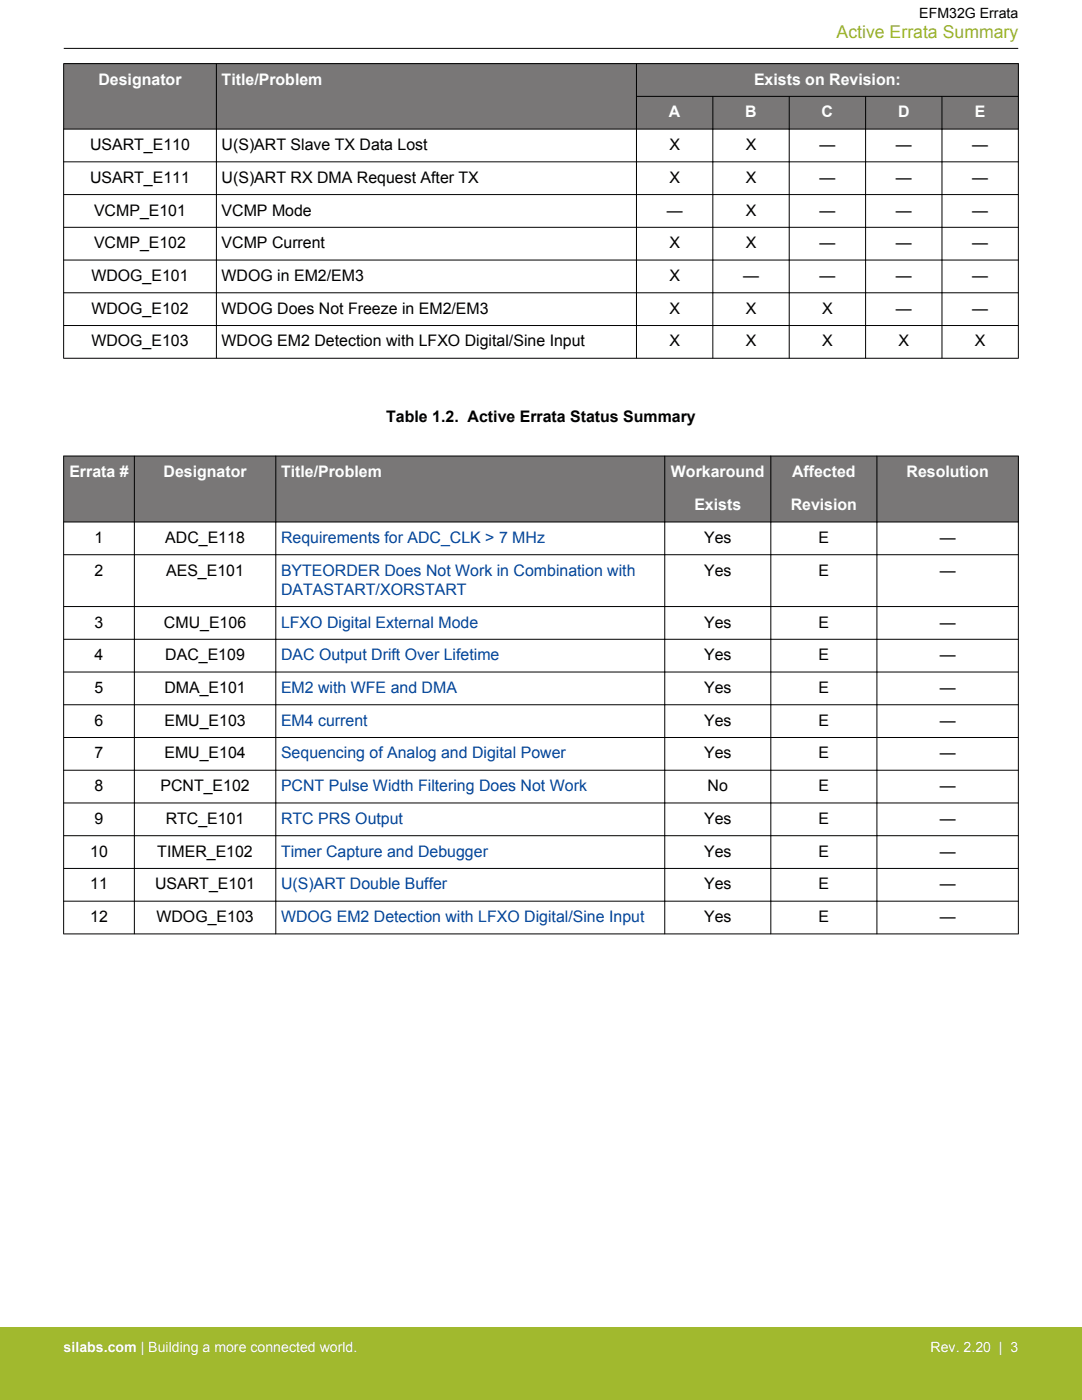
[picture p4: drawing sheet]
<svg xmlns="http://www.w3.org/2000/svg" width="216mm" height="279mm" viewBox="0 0 216 279" stroke-linecap="round" stroke-linejoin="round" font-family="sans-serif">
<defs><g id="words">
<text font-size="3.5" fill="#a1b92e" x="166.9" y="7.5">Active Errata Summary</text>
<g font-size="3.2" fill="#fff">
<text x="19.6" y="16.9">Designator</text>
<text x="44.2" y="16.9">Title/Problem</text>
<text x="150.5" y="16.9">Exists on Revision:</text>
<text x="133.5" y="23.4">A</text>
<text x="148.7" y="23.4">B</text>
<text x="164" y="23.4">C</text>
<text x="179.2" y="23.4">D</text>
<text x="194.5" y="23.4">E</text>
<text x="13.8" y="95.2">Errata #</text>
<text x="32.6" y="95.2">Designator</text>
<text x="56.1" y="95.2">Title/Problem</text>
<text x="133.9" y="95.2">Workaround</text>
<text x="158" y="95.2">Affected</text>
<text x="180.9" y="95.2">Resolution</text>
<text x="138.5" y="101.8">Exists</text>
<text x="157.8" y="101.8">Revision</text>
</g>
<g font-size="3.2">
<text x="18" y="29.9">USART_E110</text>
<text x="44.2" y="29.9">U(S)ART Slave TX Data Lost</text>
<text x="133.6" y="29.9">X</text>
<text x="148.8" y="29.9">X</text>
<text x="163.5" y="29.9">—</text>
<text x="178.8" y="29.9">—</text>
<text x="194" y="29.9">—</text>
<text x="18" y="36.5">USART_E111</text>
<text x="44.2" y="36.5">U(S)ART RX DMA Request After TX</text>
<text x="133.6" y="36.5">X</text>
<text x="148.8" y="36.5">X</text>
<text x="163.5" y="36.5">—</text>
<text x="178.8" y="36.5">—</text>
<text x="194" y="36.5">—</text>
<text x="18.8" y="43">VCMP_E101</text>
<text x="44.2" y="43">VCMP Mode</text>
<text x="133" y="43">—</text>
<text x="148.8" y="43">X</text>
<text x="163.5" y="43">—</text>
<text x="178.8" y="43">—</text>
<text x="194" y="43">—</text>
<text x="18.8" y="49.5">VCMP_E102</text>
<text x="44.2" y="49.5">VCMP Current</text>
<text x="133.6" y="49.5">X</text>
<text x="148.8" y="49.5">X</text>
<text x="163.5" y="49.5">—</text>
<text x="178.8" y="49.5">—</text>
<text x="194" y="49.5">—</text>
<text x="18.2" y="56.1">WDOG_E101</text>
<text x="44.2" y="56.1">WDOG in EM2/EM3</text>
<text x="133.6" y="56.1">X</text>
<text x="148.3" y="56.1">—</text>
<text x="163.5" y="56.1">—</text>
<text x="178.8" y="56.1">—</text>
<text x="194" y="56.1">—</text>
<text x="18.2" y="62.6">WDOG_E102</text>
<text x="44.2" y="62.6">WDOG Does Not Freeze in EM2/EM3</text>
<text x="133.6" y="62.6">X</text>
<text x="148.8" y="62.6">X</text>
<text x="164" y="62.6">X</text>
<text x="178.8" y="62.6">—</text>
<text x="194" y="62.6">—</text>
<text x="18.2" y="69.1">WDOG_E103</text>
<text x="44.2" y="69.1">WDOG EM2 Detection with LFXO Digital/Sine Input</text>
<text x="133.6" y="69.1">X</text>
<text x="148.8" y="69.1">X</text>
<text x="164" y="69.1">X</text>
<text x="179.3" y="69.1">X</text>
<text x="194.5" y="69.1">X</text>
<text x="77.1" y="84.2">Table 1.2. Active Errata Status Summary</text>
<text x="18.9" y="108.4">1</text>
<text x="33" y="108.4">ADC_E118</text>
<text x="140.5" y="108.4">Yes</text>
<text x="163.3" y="108.4">E</text>
<text x="187.5" y="108.4">—</text>
<text x="18.9" y="114.9">2</text>
<text x="33.2" y="114.9">AES_E101</text>
<text x="140.5" y="114.9">Yes</text>
<text x="163.3" y="114.9">E</text>
<text x="187.5" y="114.9">—</text>
<text x="18.9" y="125.2">3</text>
<text x="32.7" y="125.2">CMU_E106</text>
<text x="140.5" y="125.2">Yes</text>
<text x="163.3" y="125.2">E</text>
<text x="187.5" y="125.2">—</text>
<text x="18.9" y="131.8">4</text>
<text x="33" y="131.8">DAC_E109</text>
<text x="140.5" y="131.8">Yes</text>
<text x="163.3" y="131.8">E</text>
<text x="187.5" y="131.8">—</text>
<text x="18.9" y="138.3">5</text>
<text x="32.8" y="138.3">DMA_E101</text>
<text x="140.5" y="138.3">Yes</text>
<text x="163.3" y="138.3">E</text>
<text x="187.5" y="138.3">—</text>
<text x="18.9" y="144.8">6</text>
<text x="32.8" y="144.8">EMU_E103</text>
<text x="140.5" y="144.8">Yes</text>
<text x="163.3" y="144.8">E</text>
<text x="187.5" y="144.8">—</text>
<text x="18.9" y="151.4">7</text>
<text x="32.8" y="151.4">EMU_E104</text>
<text x="140.5" y="151.4">Yes</text>
<text x="163.3" y="151.4">E</text>
<text x="187.5" y="151.4">—</text>
<text x="18.9" y="157.9">8</text>
<text x="32" y="157.9">PCNT_E102</text>
<text x="141.2" y="157.9">No</text>
<text x="163.3" y="157.9">E</text>
<text x="187.5" y="157.9">—</text>
<text x="18.9" y="164.4">9</text>
<text x="33.1" y="164.4">RTC_E101</text>
<text x="140.5" y="164.4">Yes</text>
<text x="163.3" y="164.4">E</text>
<text x="187.5" y="164.4">—</text>
<text x="18" y="171">10</text>
<text x="31.4" y="171">TIMER_E102</text>
<text x="140.5" y="171">Yes</text>
<text x="163.3" y="171">E</text>
<text x="187.5" y="171">—</text>
<text x="18" y="177.5">11</text>
<text x="31" y="177.5">USART_E101</text>
<text x="140.5" y="177.5">Yes</text>
<text x="163.3" y="177.5">E</text>
<text x="187.5" y="177.5">—</text>
<text x="18" y="184">12</text>
<text x="31.2" y="184">WDOG_E103</text>
<text x="140.5" y="184">Yes</text>
<text x="163.3" y="184">E</text>
<text x="187.5" y="184">—</text>
</g>
<g font-size="3.2" fill="#00449a">
<text x="56.1" y="108.4">Requirements for ADC_CLK &gt; 7 MHz</text>
<text x="56.1" y="114.9">BYTEORDER Does Not Work in Combination with</text>
<text x="56.1" y="118.7">DATASTART/XORSTART</text>
<text x="56.1" y="125.2">LFXO Digital External Mode</text>
<text x="56.1" y="131.8">DAC Output Drift Over Lifetime</text>
<text x="56.1" y="138.3">EM2 with WFE and DMA</text>
<text x="56.1" y="144.8">EM4 current</text>
<text x="56.1" y="151.4">Sequencing of Analog and Digital Power</text>
<text x="56.1" y="157.9">PCNT Pulse Width Filtering Does Not Work</text>
<text x="56.1" y="164.4">RTC PRS Output</text>
<text x="56.1" y="171">Timer Capture and Debugger</text>
<text x="56.1" y="177.5">U(S)ART Double Buffer</text>
<text x="56.1" y="184">WDOG EM2 Detection with LFXO Digital/Sine Input</text>
</g>
<text font-size="2.8" x="183.4" y="3.5">EFM32G Errata</text>
<g font-size="2.8" fill="#fff">
<text x="12.7" y="269.9">silabs.com | Building a more connected world.</text>
<text x="185.7" y="269.9">Rev. 2.20 | 3</text>
</g>
</g></defs>
<g fill="#797777">
<path d="M12.7 12.7h190.5v13.1h-190.5z" fill-rule="evenodd"/>
<path d="M12.7 12.7h190.5v6.5h-190.5z" fill-rule="evenodd"/>
<path d="M12.7 19.2h190.5v6.6h-190.5z" fill-rule="evenodd"/>
<path d="M12.7 12.7h30.4v13h-30.4z" fill-rule="evenodd"/>
<path d="M43.2 12.7h83.8v13h-83.8z" fill-rule="evenodd"/>
</g>
<g fill="none" stroke="#000" stroke-width=".2">
<path d="M12.7 12.7h190.5M12.7 12.7v58.8M43.2 12.7v58.8M127 19.2h76.2M127 12.7v58.8M142.2 19.2v52.3M157.5 19.2v52.3M172.7 19.2v52.3M188 19.2v52.3M203.2 12.7v58.8M12.7 32.3h190.5M12.7 38.8h190.5"/>
<path d="M203.2 25.8h-190.5M12.7 45.4h190.5M12.7 51.9h190.5M12.7 58.4h190.5M12.7 65h190.5M12.7 71.5h190.5"/>
</g>
<g fill="#797777">
<path d="M12.7 91h190.5v13.2h-190.5z" fill-rule="evenodd"/>
<path d="M12.7 91h190.5v13.2h-190.5z" fill-rule="evenodd"/>
</g>
<g fill="none" stroke="#000" stroke-width=".2">
<path d="M12.7 9.7h190.5M12.7 91h190.5M12.7 91v95.4M26.8 91v95.4M55 91v95.4M132.6 91v95.4M153.8 91v95.4M175 91v95.4M203.2 91v95.4M12.7 104.2h190.5M12.7 110.7h190.5M12.7 121.1h190.5"/>
<path d="M12.7 127.6h190.5M12.7 134.1h190.5M12.7 140.7h190.5M12.7 147.2h190.5M12.7 153.7h190.5M12.7 160.2h190.5M12.7 166.8h190.5M12.7 173.3h190.5M12.7 179.8h190.5M12.7 186.4h190.5"/>
</g>
<path d="M0 264.9h215.9v14.5h-215.9z" fill="#a1b92e"/>
<use href="#words"/>
</svg>
